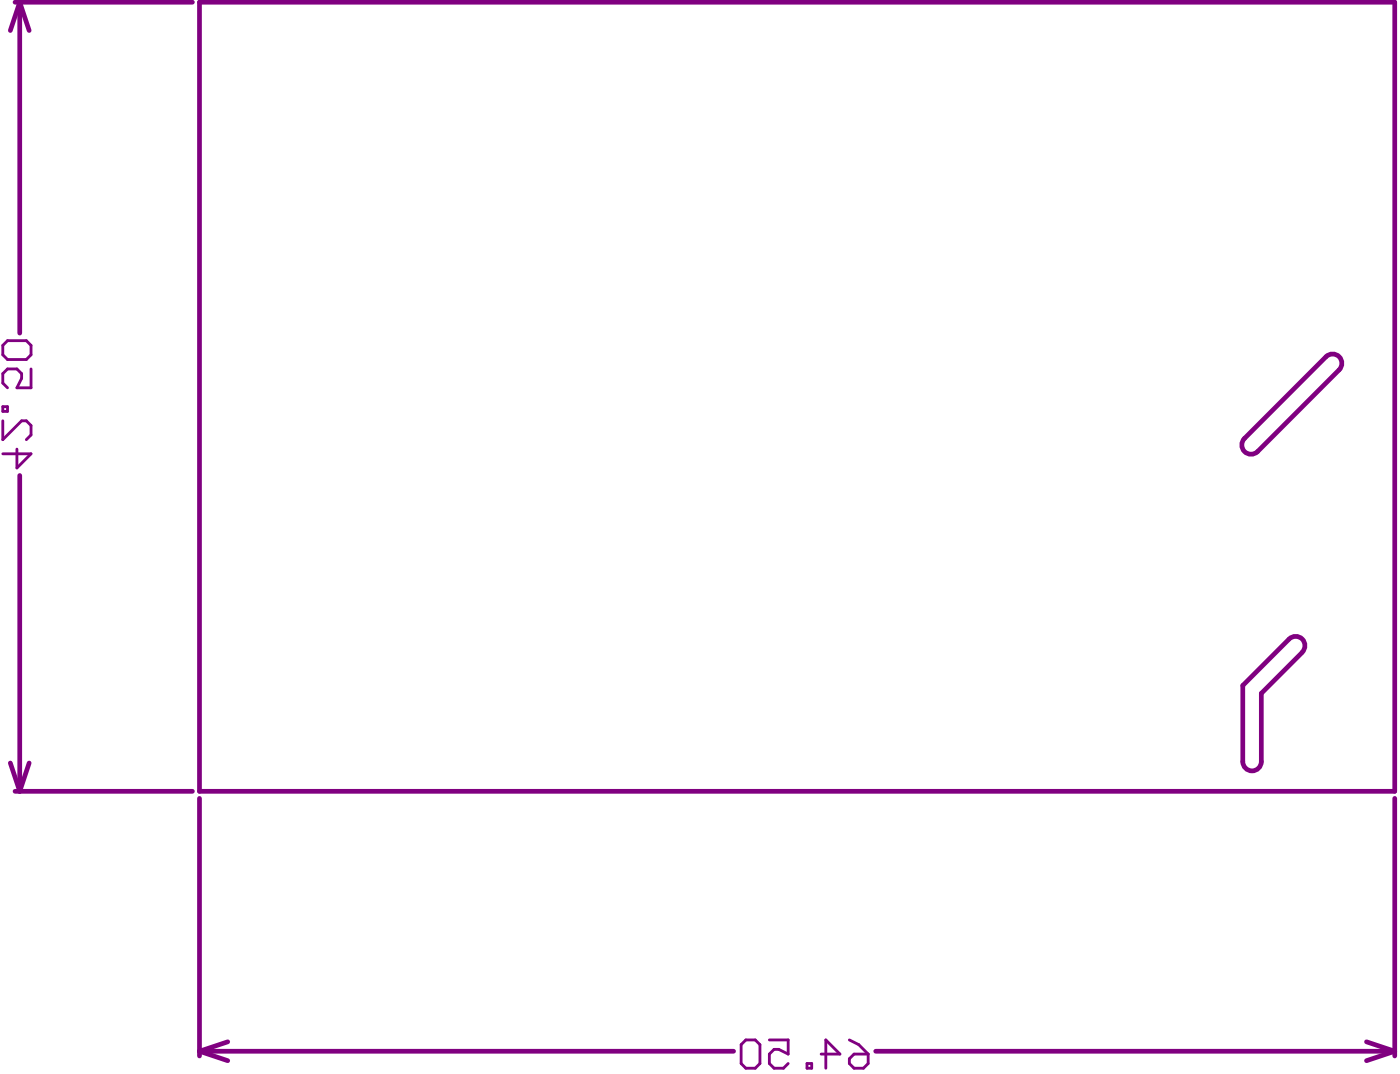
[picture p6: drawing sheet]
<svg xmlns="http://www.w3.org/2000/svg" width="126mm" height="96mm" viewBox="0 0 126 96" stroke-linecap="round" stroke-linejoin="round" font-family="sans-serif">
<g fill="none" stroke="#800080" stroke-width=".42">
<path d="M1.3 .2h16M1.8 .2l-.9 2.5M1.8 .2l.8 2.5M1.8 .2v29.7M17.9 .2h107.2v70.8h-107.2zM119 32a.83 .83 0 0 1 1.1 0 .83 .83 0 0 1 0 1.2l-7.3 7.3a.83 .83 0 0 1-1.2 0 .83 .83 0 0 1 0-1.2zM1.8 42.6v28.4M115.6 57.3l-4.1 4.2v6.8a.83 .83 0 0 0 .8 .8 .83 .83 0 0 0 .8-.8v-6.1l3.7-3.7M115.6 57.3a.83 .83 0 0 1 1.2 0 .83 .83 0 0 1 0 1.2M.9 68.4l.9 2.6M1.3 71h16M2.6 68.4l-.8 2.6"/>
<path d="M17.9 71.6v23.1M125.1 71.6v23.1M17.9 94.3l2.5 .8M17.9 94.3h47.9M20.4 93.4l-2.5 .9M78.6 94.3h46.5M122.6 93.4l2.5 .9M125.1 94.3l-2.5 .8"/>
</g>
<path d="M.3 36.5h.4v.4h-.4zM.3 37.7v1.7l1.6-1.7h.5l.4 .5v.8l-.4 .4M.7 30.5h1.7l.4 .5v.8l-.4 .4h-1.7l-.4-.4v-.8zM2.8 33.1v1.7h-1.3l.4-.9v-.4l-.4-.4h-.8l-.4 .4v.9l.4 .4M1.5 40.3v1.7l1.3-1.3h-2.5M66.9 93.3h.9l.4 .4v1.7l-.4 .4h-.9l-.4-.4v-1.7zM69 93.3h1.7v1.2l-.8-.4h-.5l-.4 .4v.9l.4 .4h.9l.4-.4M72.4 95.4h.4v.4h-.4zM73.7 94.5h1.6l-1.2-1.2v2.5M76.2 93.3l.8 .4 .9 .8M76.6 94.5h1.3v.9l-.4 .4h-.9l-.4-.4v-.5z" fill="none" stroke="#800080" stroke-width=".25"/>
</svg>
